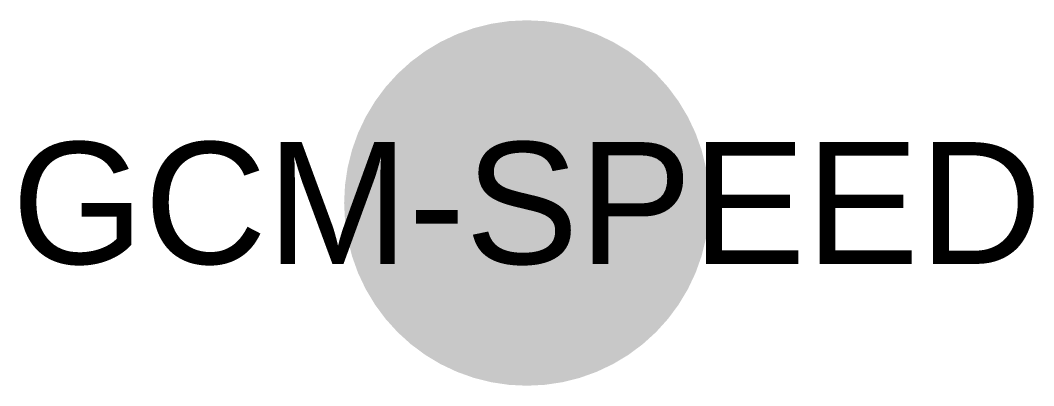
# Model space of a CAD drawing. Header units: inches. Extents: x -25 to 25, y -9 to 9.
import ezdxf
from ezdxf.enums import TextEntityAlignment as Align

# ---------------------------------------------------------------- set-up
doc = ezdxf.new("R2010")
doc.units = ezdxf.units.IN
doc.header["$MEASUREMENT"] = 0
doc.styles.get("Standard").update_dxf_attribs({"font": 'arial.ttf'})

msp = doc.modelspace()

# ---------------------------------------------------------------- linework, layer by layer
at = {"color": 1, "const_width": 1.8}
msp.add_lwpolyline([(-8.1, 0, 1), (8.1, 0, 1)], format="xyb", close=True, dxfattribs=at)
at = {"color": 2, "const_width": 7.2}
msp.add_lwpolyline([(-3.6, 0, 1), (3.6, 0, 1)], format="xyb", close=True, dxfattribs=at)

# ---------------------------------------------------------------- texts
at = {"color": 250}
msp.add_attdef('GCM-SPEED', text='60', height=6, dxfattribs=at).set_placement((0, 0), align=Align.MIDDLE_CENTER)

doc.saveas('drawing.dxf')
